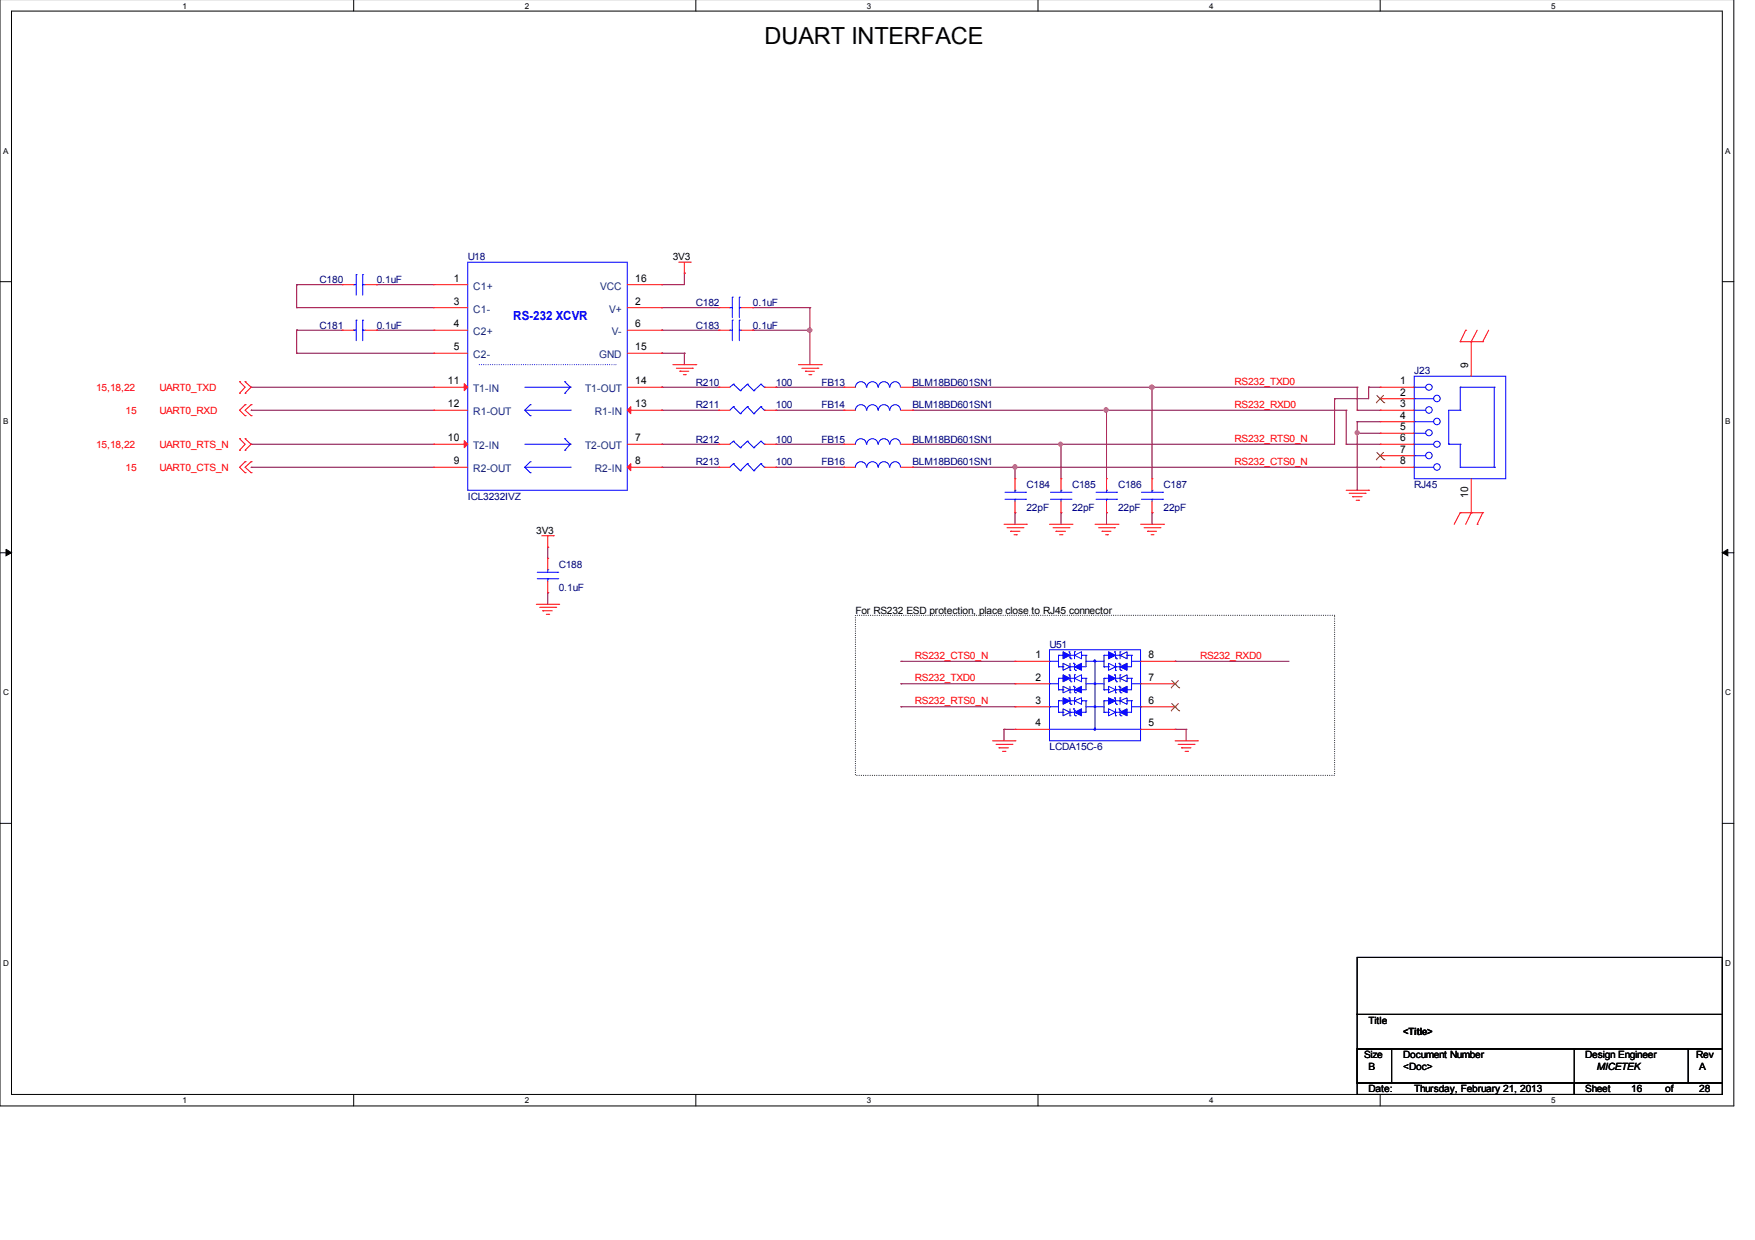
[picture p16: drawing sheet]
<svg xmlns="http://www.w3.org/2000/svg" width="297mm" height="210mm" viewBox="0 0 297 210" stroke-linecap="round" stroke-linejoin="round" font-family="sans-serif">
<defs><g id="words">
<text font-size="4" x="129.4" y="7.5">DUART INTERFACE</text>
<text font-size="2.1" fill="#00f" x="86.9" y="54.1">RS-232 XCVR</text>
<g font-size="1.8">
<text x="76.8" y="47.7">1</text>
<text x="107.5" y="47.7">16</text>
<text x="76.8" y="51.6">3</text>
<text x="107.5" y="51.6">2</text>
<text x="76.8" y="55.4">4</text>
<text x="76.8" y="59.3">5</text>
<text x="107.5" y="59.3">15</text>
<text x="107.5" y="55.4">6</text>
<text x="75.8" y="65">11</text>
<text x="107.5" y="65">14</text>
<text x="237" y="65">1</text>
<text x="248.5" y="62.3" transform="rotate(-90 248.5 62.3)">9</text>
<text x="75.8" y="68.9">12</text>
<text x="107.5" y="68.9">13</text>
<text x="237" y="67">2</text>
<text x="237" y="68.9">3</text>
<text x="237" y="70.9">4</text>
<text x="75.8" y="74.7">10</text>
<text x="107.5" y="74.7">7</text>
<text x="237" y="72.8">5</text>
<text x="237" y="74.7">6</text>
<text x="237" y="76.6">7</text>
<text x="76.8" y="78.6">9</text>
<text x="107.5" y="78.6">8</text>
<text x="237" y="78.6">8</text>
<text x="248.5" y="84.3" transform="rotate(-90 248.5 84.3)">10</text>
<text x="175.3" y="111.4">1</text>
<text x="194.4" y="111.4">8</text>
<text x="175.3" y="115.2">2</text>
<text x="175.3" y="119.1">3</text>
<text x="194.4" y="119.1">6</text>
<text x="194.4" y="115.2">7</text>
<text x="175.3" y="123">4</text>
<text x="194.4" y="123">5</text>
</g>
<g font-size="1.8" fill="#004080">
<text x="80.1" y="49">C1+</text>
<text x="80.1" y="52.9">C1-</text>
<text x="101.6" y="49">VCC</text>
<text x="103.1" y="52.9">V+</text>
<text x="80.1" y="56.7">C2+</text>
<text x="103.5" y="56.7">V-</text>
<text x="80.1" y="60.6">C2-</text>
<text x="101.4" y="60.6">GND</text>
<text x="80.1" y="70.3">R1-OUT</text>
<text x="80.1" y="66.4">T1-IN</text>
<text x="99.1" y="66.4">T1-OUT</text>
<text x="100.7" y="70.3">R1-IN</text>
<text x="80.1" y="76">T2-IN</text>
<text x="99.1" y="76">T2-OUT</text>
<text x="80.1" y="79.9">R2-OUT</text>
<text x="100.7" y="79.9">R2-IN</text>
</g>
<g font-size="1.7" fill="#000080">
<text x="54.1" y="47.9">C180</text>
<text x="63.8" y="47.9">0.1uF</text>
<text x="79.2" y="44">U18</text>
<text x="117.8" y="51.7">C182</text>
<text x="127.4" y="51.7">0.1uF</text>
<text x="54.1" y="55.6">C181</text>
<text x="63.8" y="55.6">0.1uF</text>
<text x="117.8" y="55.6">C183</text>
<text x="127.4" y="55.6">0.1uF</text>
<text x="117.8" y="65.3">R210</text>
<text x="131.3" y="65.3">100</text>
<text x="139" y="65.3">FB13</text>
<text x="154.4" y="65.3">BLM18BD601SN1</text>
<text x="239.4" y="63.3">J23</text>
<text x="117.8" y="69.1">R211</text>
<text x="131.3" y="69.1">100</text>
<text x="139" y="69.1">FB14</text>
<text x="154.4" y="69.1">BLM18BD601SN1</text>
<text x="117.8" y="74.9">R212</text>
<text x="131.3" y="74.9">100</text>
<text x="139" y="74.9">FB15</text>
<text x="154.4" y="74.9">BLM18BD601SN1</text>
<text x="117.8" y="78.8">R213</text>
<text x="131.3" y="78.8">100</text>
<text x="139" y="78.8">FB16</text>
<text x="154.4" y="78.8">BLM18BD601SN1</text>
<text x="173.7" y="82.6">C184</text>
<text x="181.4" y="82.6">C185</text>
<text x="189.2" y="82.6">C186</text>
<text x="196.9" y="82.6">C187</text>
<text x="239.4" y="82.6">RJ45</text>
<text x="79.2" y="84.6">ICL3232IVZ</text>
<text x="173.7" y="86.5">22pF</text>
<text x="181.4" y="86.5">22pF</text>
<text x="189.2" y="86.5">22pF</text>
<text x="196.9" y="86.5">22pF</text>
<text x="94.6" y="96.1">C188</text>
<text x="94.6" y="100">0.1uF</text>
<text x="177.6" y="109.7">U51</text>
<text x="177.6" y="127">LCDA15C-6</text>
</g>
<g font-size="1.7">
<text x="113.9" y="44">3V3</text>
<text x="90.8" y="90.4">3V3</text>
<text x="144.8" y="103.9">For RS232 ESD protection, place close to RJ45 connector</text>
<text x="231.6" y="173.3">Title</text>
<text x="230.9" y="179.2">Size</text>
<text x="237.5" y="179.2">Document Number</text>
<text x="237.5" y="175.3">&lt;Title&gt;</text>
<text x="268.3" y="179.2">Design Engineer</text>
<text x="287.1" y="179.2">Rev</text>
<text x="231.6" y="184.9">Date:</text>
<text x="231.6" y="181.1">B</text>
<text x="237.5" y="181.1">&lt;Doc&gt;</text>
<text x="239.4" y="184.9">Thursday, February 21, 2013</text>
<text x="268.3" y="184.9">Sheet</text>
<text x="270.3" y="181.1">MICETEK</text>
<text x="276.1" y="184.9">16</text>
<text x="281.9" y="184.9">of</text>
<text x="287.6" y="181.1">A</text>
<text x="287.6" y="184.9">28</text>
</g>
<g font-size="1.7" fill="#f00">
<text x="209" y="65.1">RS232_TXD0</text>
<text x="16.3" y="66.2">15,18,22</text>
<text x="21.3" y="70.1">15</text>
<text x="27" y="66.2">UART0_TXD</text>
<text x="27" y="70.1">UART0_RXD</text>
<text x="209" y="69">RS232_RXD0</text>
<text x="16.3" y="75.9">15,18,22</text>
<text x="27" y="75.9">UART0_RTS_N</text>
<text x="209" y="74.8">RS232_RTS0_N</text>
<text x="21.3" y="79.8">15</text>
<text x="27" y="79.8">UART0_CTS_N</text>
<text x="209" y="78.7">RS232_CTS0_N</text>
<text x="154.9" y="111.5">RS232_CTS0_N</text>
<text x="203.1" y="111.5">RS232_RXD0</text>
<text x="154.9" y="115.3">RS232_TXD0</text>
<text x="154.9" y="119.2">RS232_RTS0_N</text>
</g>
<g font-size="1.4">
<text x="30.9" y="1.5">1</text>
<text x="88.8" y="1.5">2</text>
<text x="146.7" y="1.5">3</text>
<text x="204.6" y="1.5">4</text>
<text x="262.6" y="1.5">5</text>
<text x=".5" y="26">A</text>
<text x="292" y="26">A</text>
<text x=".5" y="71.8">B</text>
<text x="292" y="71.8">B</text>
<text x=".5" y="117.7">C</text>
<text x="292" y="117.7">C</text>
<text x=".5" y="163.5">D</text>
<text x="292" y="163.5">D</text>
<text x="30.9" y="186.8">1</text>
<text x="88.8" y="186.8">2</text>
<text x="146.7" y="186.8">3</text>
<text x="204.6" y="186.8">4</text>
<text x="262.6" y="186.8">5</text>
</g>
</g></defs>
<path d="M0 -.1v187.3h293.5v-187.3M1.9 1.9h289.6v183.4h-289.6z" fill="none" stroke="#000" stroke-width=".17"/>
<g fill="#fff">
<path d="M30.9 .2h.7v1.4h-.7z"/>
<path d="M30.9 185.5h.7v1.5h-.7z"/>
</g>
<path d="M59.9 -.1v2M59.9 185.3v1.9" fill="none" stroke="#000" stroke-width=".17"/>
<g fill="#fff">
<path d="M88.8 .2h.7v1.4h-.7z"/>
<path d="M88.8 185.5h.7v1.5h-.7z"/>
</g>
<path d="M117.8 -.1v2M117.8 185.3v1.9" fill="none" stroke="#000" stroke-width=".17"/>
<g fill="#fff">
<path d="M146.7 .2h.7v1.4h-.7z"/>
<path d="M146.7 185.5h.7v1.5h-.7z"/>
</g>
<path d="M175.7 -.1v2M175.7 185.3v1.9" fill="none" stroke="#000" stroke-width=".17"/>
<g fill="#fff">
<path d="M204.6 .2h.7v1.4h-.7z"/>
<path d="M204.6 185.5h.7v1.5h-.7z"/>
</g>
<path d="M233.6 -.1v2M233.6 185.3v1.9" fill="none" stroke="#000" stroke-width=".17"/>
<g fill="#fff">
<path d="M262.6 .2h.6v1.4h-.6z"/>
<path d="M262.6 185.5h.6v1.5h-.6z"/>
<path d="M.5 24.7h.9v1.5h-.9z"/>
<path d="M292 24.7h.9v1.5h-.9z"/>
<path d="M.5 70.5h.9v1.5h-.9z"/>
<path d="M292 70.5h.9v1.5h-.9z"/>
</g>
<path d="M0 47.7h1.9M291.5 47.7h2" fill="none" stroke="#000" stroke-width=".17"/>
<g fill="#fff">
<path d="M.5 116.4h.9v1.5h-.9z"/>
<path d="M292 116.4h.9v1.5h-.9z"/>
</g>
<path d="M0 93.6h1.9M291.5 93.6h2" fill="none" stroke="#000" stroke-width=".17"/>
<path d="M1 93l.9 .6-.9 .5zM291.5 93.6l.9-.6v1.1z" fill="#000" stroke="#000" stroke-width=".17"/>
<g fill="#fff">
<path d="M.5 162.2h.9v1.5h-.9z"/>
<path d="M292 162.2h.9v1.5h-.9z"/>
</g>
<path d="M0 139.4h1.9M291.5 139.4h2M229.7 162.1h61.8v9.6h-61.8zM229.7 171.7h61.8v5.9h-61.8zM229.7 177.6h5.8v5.7h-5.8zM229.7 177.6h56.1v5.7h-56.1zM266.4 177.6h.1M266.4 177.6v5.7M285.8 177.6h5.7v5.7h-5.7zM229.7 183.3h36.7v2h-36.7zM266.4 183.3h25.1v2h-25.1z" fill="none" stroke="#000" stroke-width=".17"/>
<path d="M144.8 104.2h81.1v27h-81.1z" fill="none" stroke="#000" stroke-width=".17" stroke-dasharray="0 .3"/>
<g fill="none" stroke="#800040" stroke-width=".17">
<path d="M50.2 48.2h.1M50.2 52.1h.1M50.2 55.9h.1M50.2 59.8h.1M50.2 55.9h7.7M50.2 48.2h7.7M50.2 48.2v3.9M50.2 55.9v3.9M50.2 52.1h23.2M50.2 59.8h23.2M63.8 48.2h.1M63.8 55.9h.1"/>
<path d="M63.8 55.9h9.6M63.8 48.2h9.6M112 48.2h.1M112 59.8h.1M112 52.1h.1M112 55.9h.1M112 55.9h9.7M112 52.1h9.7M112 59.8h3.8M115.8 46.2h.1M115.8 59.8h.1M115.8 46.2v2h-3.8"/>
<path d="M115.8 59.8v1.9M127.4 55.9h.1M127.4 52.1h.1M127.4 55.9h9.7M127.4 52.1h9.7M137.1 52.1h.1M137.1 55.9h.1M137.1 52.1v9.6M42.5 69.4h.1M42.5 65.5h.1M42.5 79.1h.1M42.5 75.2h.1"/>
<path d="M42.5 65.5h30.9M42.5 69.4h30.9M42.5 79.1h30.9M42.5 75.2h30.9M112 65.5h.1M112 69.4h.1M112 75.2h.1M112 79.1h.1M112 65.5h9.7M112 69.4h9.7M112 79.1h9.7M112 75.2h9.7"/>
<path d="M131.3 65.5h.1M131.3 69.4h.1M131.3 75.2h.1M131.3 79.1h.1M131.3 65.5h11.5M131.3 69.4h11.5M131.3 79.1h11.5M131.3 75.2h11.5M154.4 65.5h.1M154.4 69.4h.1M154.4 79.1h.1M154.4 75.2h.1"/>
<path d="M154.4 65.5h75.3M154.4 69.4h73.4M154.4 79.1h79.2M171.8 79.1h.1M171.8 79.1v1.9M179.6 75.2h.1M179.6 75.2v5.8M187.3 69.4h.1M187.3 69.4v11.6M195 65.5h.1M195 65.5v15.5M225.9 67.5h.1"/>
<path d="M225.9 67.5v7.7h-71.5M227.8 69.4h.1M227.8 75.2h.1M227.8 75.2h5.8M227.8 69.4v5.8M229.7 71.4h.1M229.7 73.3h.1M229.7 65.5h.1M229.7 69.4h.1M229.7 69.4h3.9M229.7 71.4h3.9M229.7 65.5v3.9"/>
<path d="M229.7 71.4v11.6M229.7 73.3h3.9M231.6 65.5h.1M231.6 65.5h2M231.6 65.5v2h-5.7M92.7 92.6h.1M92.7 92.6v1.9M171.8 86.8h.1M171.8 86.8v1.9M179.6 86.8h.1M179.6 86.8v1.9M187.3 86.8h.1"/>
<path d="M187.3 86.8v1.9M195 86.8h.1M195 86.8v1.9M92.7 100.3h.1M92.7 100.3v2M152.5 111.9h.1M152.5 115.8h.1M152.5 119.6h.1M152.5 111.9h19.3M152.5 115.8h19.3M152.5 119.6h19.3M198.9 111.9h.1"/>
<path d="M198.9 111.9h19.3M169.9 123.5h.1M169.9 123.5h1.9M169.9 123.5v1.9M198.9 123.5h.1M198.9 123.5h1.8M200.7 123.5h.1M200.7 123.5v1.9"/>
</g>
<g fill="#f0f" stroke="#f0f" stroke-width=".17">
<circle cx="137.1" cy="55.9" r=".36"/>
<circle cx="195" cy="65.5" r=".36"/>
<circle cx="187.2" cy="69.4" r=".36"/>
<circle cx="179.5" cy="75.2" r=".34"/>
<circle cx="171.8" cy="79.1" r=".36"/>
<circle cx="229.7" cy="73.3" r=".34"/>
</g>
<g fill="none" stroke="#f00" stroke-width=".17">
<path d="M57.9 55.9h.1M57.9 48.2h.1M57.9 55.9h2M57.9 48.2h2M61.8 55.9h2M61.8 48.2h2M63.8 55.9h.1M63.8 48.2h.1M73.4 48.2h.1M73.4 52.1h.1M73.4 55.9h.1M73.4 59.8h.1"/>
<path d="M73.4 55.9h5.8M73.4 52.1h5.8M73.4 48.2h5.8M73.4 59.8h5.8M106.2 55.9h5.8M106.2 52.1h5.8M106.2 48.2h5.8M106.2 59.8h5.8M112 59.8h.1M112 52.1h.1M112 55.9h.1M112 48.2h.1"/>
<path d="M114.9 44.4h1.9M115.8 46.2h.1M115.8 44.4v1.8M116.8 44.4h.1M121.7 52.1h.1M121.7 55.9h.1M121.7 55.9h1.8M121.7 52.1h1.8M125.5 55.9h1.9M125.5 52.1h1.9M127.4 52.1h.1M127.4 55.9h.1"/>
<path d="M247.1 57.8h.1M247.1 57.8h3.9M248.1 55.9h.1M248.1 55.9l-1 1.9M249 57.8h.1M249 57.8v5.9M250 55.9l-1 1.9M251 57.8h.1M252 55.9l-1 1.9M40.6 66.6h.1M40.6 64.6h.1M40.6 76.2h.1"/>
<path d="M40.6 74.3h.1M40.6 64.6l.9 .9-.9 1.1M40.6 74.3l.9 .9-.9 1M41.5 64.6h.1M41.5 66.6h.1M41.5 68.5h.1M41.5 70.4h.1M41.5 74.3h.1M41.5 76.2h.1M41.5 78.2h.1M41.5 64.6l1 .9-1 1.1M41.5 68.5l-.9 .9 .9 1"/>
<path d="M41.5 74.3l1 .9-1 1M41.5 78.2l-.9 .9 .9 .9M42.5 68.5h.1M42.5 70.4h.1M42.5 78.2h.1M42.5 68.5l-1 .9 1 1M42.5 78.2l-1 .9 1 .9M73.4 69.4h.1M73.4 79.1h.1M73.4 65.5h.1M73.4 75.2h.1M73.4 75.2h5.8"/>
<path d="M73.4 65.5h5.8M73.4 69.4h5.8M73.4 79.1h5.8M106.2 75.2h5.8M106.2 65.5h5.8M106.2 69.4h5.8M106.2 79.1h5.8M112 69.4h.1M112 79.1h.1M112 65.5h.1M112 75.2h.1M113.9 61.7h3.9"/>
<path d="M114.5 62.3h2.7M115.1 62.8h.1M115.1 62.8h1.5M115.7 63.4h.3M116 63.4h.1M117.2 62.3h.1M117.8 61.7h.1M121.7 65.5h.1M121.7 69.4h.1M121.7 79.1h.1M121.7 75.2h.1M121.7 75.2h1.8"/>
<path d="M121.7 65.5h1.8M121.7 69.4h1.8M121.7 79.1h1.8M129.4 75.2h1.9M129.4 65.5h1.9M129.4 69.4h1.9M129.4 79.1h1.9M131.3 65.5h.1M131.3 69.4h.1M131.3 79.1h.1M131.3 75.2h.1M135.1 61.7h3.9"/>
<path d="M135.7 62.3h2.7M136.3 62.8h.1M136.3 62.8h1.5M136.9 63.4h.3M137.2 63.4h.1M138.4 62.3h.1M139 61.7h.1M142.8 75.2h.1M142.8 79.1h.1M142.8 65.5h.1M142.8 69.4h.1M142.8 75.2h2"/>
<path d="M142.8 65.5h2M142.8 69.4h2M142.8 79.1h2M152.5 75.2h1.9M152.5 65.5h1.9M152.5 69.4h1.9M152.5 79.1h1.9M154.4 75.2h.1M154.4 79.1h.1M154.4 65.5h.1M154.4 69.4h.1M233.6 65.5h.1"/>
<path d="M233.6 67.5h.1M233.6 69.4h.1M233.6 71.4h.1M233.6 73.3h.1M233.6 75.2h.1M233.6 77.1h.1M233.6 79.1h.1M233.6 75.2h5.8M233.6 65.5h5.8M233.6 67.5h5.8M233.6 69.4h5.8M233.6 71.4h5.8"/>
<path d="M233.6 73.3h5.8M233.6 77.1h5.8M233.6 79.1h5.8M41.5 80h.1M42.5 80h.1M91.7 90.7h1.9M92.7 92.6h.1M92.7 94.5h.1M92.7 90.7v1.9M92.7 94.5v1.9M92.7 98.4v1.9M93.6 90.7h.1"/>
<path d="M169.9 88.7h3.8M170.4 89.3h2.7M171 89.9h.1M171 89.9h1.6M171.6 90.5h.4M171.8 81h.1M171.8 86.8h.1M171.8 81v2M171.8 84.9v1.9M172 90.5h.1M173.1 89.3h.1M173.7 88.7h.1"/>
<path d="M177.6 88.7h3.8M178.2 89.3h2.7M178.7 89.9h.1M178.7 89.9h1.6M179.3 90.5h.4M179.6 81h.1M179.6 86.8h.1M179.6 81v2M179.6 84.9v1.9M179.7 90.5h.1M180.9 89.3h.1M181.4 88.7h.1"/>
<path d="M185.3 88.7h3.9M185.9 89.3h2.7M186.5 89.9h.1M186.5 89.9h1.5M187.1 90.5h.4M187.3 81h.1M187.3 86.8h.1M187.3 81v2M187.3 84.9v1.9M187.5 90.5h.1M188.6 89.3h.1M189.2 88.7h.1"/>
<path d="M193 88.7h3.9M193.6 89.3h2.7M194.2 89.9h.1M194.2 89.9h1.5M194.8 90.5h.4M195 81h.1M195 86.8h.1M195 81v2M195 84.9v1.9M195.2 90.5h.1M196.3 89.3h.1M196.9 88.7h.1"/>
<path d="M227.8 83h3.8M228.3 83.5h2.8M228.9 84.1h.1M228.9 84.1h1.6M229.5 84.7h.5M230 84.7h.1M231.1 83.5h.1M231.6 83h.1M247.1 86.8h.1M247.1 86.8l-1 1.9M247.1 86.8h3.9M249 86.8h.1"/>
<path d="M249 86.8l-.9 1.9M249 81v5.8M250 88.7h.1M251 86.8h.1M251 86.8l-1 1.9M90.8 102.3h3.8M91.4 102.8h2.7M91.9 103.4h.1M91.9 103.4h1.6M92.5 104h.4M92.7 100.3h.1M92.9 104h.1"/>
<path d="M94.1 102.8h.1M94.6 102.3h.1M171.8 111.9h.1M171.8 115.8h.1M171.8 119.6h.1M171.8 111.9h5.8M171.8 115.8h5.8M171.8 119.6h5.8M193 111.9h5.9M193 115.8h5.9M193 119.6h5.9M198.9 119.6h.1"/>
<path d="M198.9 115.8h.1M198.9 111.9h.1M168 125.4h3.8M168.6 126h2.7M169.1 126.6h.1M169.1 126.6h1.6M169.7 127.2h.4M170.1 127.2h.1M171.3 126h.1M171.8 125.4h.1M171.8 123.5h.1M171.8 123.5h5.8"/>
<path d="M193 123.5h5.9M198.9 123.5h.1M198.9 125.4h3.8M199.4 126h2.7M200 126.6h.1M200 126.6h1.6M200.6 127.2h.4M201 127.2h.1M202.1 126h.1M202.7 125.4h.1"/>
</g>
<g fill="none" stroke="#00f" stroke-width=".17">
<path d="M59.9 55.9h.1M59.9 48.2h.1M59.9 55.9h.4M59.9 48.2h.4M60.3 54.2h.1M60.3 46.5h.1M60.3 46.5v3.5M60.3 54.2v3.5M61.4 54.2h.1M61.4 55.9h.1M61.4 46.5h.1M61.4 48.2h.1"/>
<path d="M61.4 46.5v3.5M61.4 54.2v3.5M61.4 55.9h.4M61.4 48.2h.4M79.2 44.4h27v38.6h-27zM123.5 52.1h.1M123.5 55.9h.1M123.5 55.9h.5M123.5 52.1h.5M124 50.3h.1M124 54.2h.1M124 50.3v3.5"/>
<path d="M124 54.2v3.5M125.1 50.3h.1M125.1 52.1h.1M125.1 54.2h.1M125.1 55.9h.1M125.1 55.9h.4M125.1 50.3v3.5M125.1 54.2v3.5M125.1 52.1h.4M88.8 65.5h7.7M88.8 79.1h7.7M88.8 75.2h7.7"/>
<path d="M88.8 69.4h7.7M88.8 69.4l.9 1M88.8 79.1l.9 .9M89.7 68.5h.1M89.7 70.4h.1M89.7 78.2h.1M89.7 68.5l-.9 .9M89.7 78.2l-.9 .9M95.6 66.6h.1M95.6 64.6h.1M95.6 76.2h.1M95.6 74.3h.1"/>
<path d="M95.6 64.6l.9 .9M95.6 74.3l.9 .9M96.5 65.5h.1M96.5 69.4h.1M96.5 75.2h.1M96.5 79.1h.1M96.5 65.5l-.9 1.1M96.5 75.2l-.9 1M124.1 65h.1M124.1 68.8h.1M124.1 78.5h.1M124.1 74.7h.1"/>
<path d="M124.1 65l1.2 1.1M124.1 65l-.6 .5M124.1 68.8l1.2 1.2M124.1 68.8l-.6 .6M124.1 78.5l1.2 1.2M124.1 78.5l-.6 .6M124.1 74.7l1.2 1.1M124.1 74.7l-.6 .5M125.3 66.1h.1M125.3 70h.1M125.3 79.7h.1M125.3 75.8h.1"/>
<path d="M126.5 65h.1M126.5 68.8h.1M126.5 78.5h.1M126.5 74.7h.1M126.5 65l-1.2 1.1M126.5 65l1.1 1.1M126.5 68.8l-1.2 1.2M126.5 68.8l1.1 1.2M126.5 78.5l-1.2 1.2M126.5 78.5l1.1 1.2M126.5 74.7l-1.2 1.1M126.5 74.7l1.1 1.1"/>
<path d="M127.6 66.1h.1M127.6 70h.1M127.6 79.7h.1M127.6 75.8h.1M128.8 65h.1M128.8 68.8h.1M128.8 78.5h.1M128.8 74.7h.1M128.8 65l.6 .5M128.8 65l-1.2 1.1M128.8 68.8l.6 .6M128.8 68.8l-1.2 1.2"/>
<path d="M128.8 78.5l.6 .6M128.8 78.5l-1.2 1.2M128.8 74.7l.6 .5M128.8 74.7l-1.2 1.1M129.4 65.5h.1M129.4 69.4h.1M129.4 79.1h.1M129.4 75.2h.1M144.8 75.2a.93 .93 0 0 1 .9-.9 .93 .93 0 0 1 .9 .9M144.8 65.5a.93 .93 0 0 1 .9-.9 .93 .93 0 0 1 .9 .9M146.6 79.1a.93 .93 0 0 0-.9-.9 .93 .93 0 0 0-.9 .9M146.6 69.4a.93 .93 0 0 0-.9-.9 .93 .93 0 0 0-.9 .9"/>
<path d="M146.7 75.2a.93 .93 0 0 1 1-.9 .93 .93 0 0 1 .9 .9M146.7 65.5a.93 .93 0 0 1 1-.9 .93 .93 0 0 1 .9 .9M148.6 79.1a.93 .93 0 0 0-.9-.9 .93 .93 0 0 0-1 .9M148.6 69.4a.93 .93 0 0 0-.9-.9 .93 .93 0 0 0-1 .9M148.7 75.2a.93 .93 0 0 1 .9-.9 .93 .93 0 0 1 .9 .9M148.7 65.5a.93 .93 0 0 1 .9-.9 .93 .93 0 0 1 .9 .9M150.5 79.1a.93 .93 0 0 0-.9-.9 .93 .93 0 0 0-.9 .9M150.5 69.4a.93 .93 0 0 0-.9-.9 .93 .93 0 0 0-.9 .9M150.6 75.2a.89 .89 0 0 1 .9-.9 .89 .89 0 0 1 .9 .9M150.6 65.5a.89 .89 0 0 1 .9-.9 .89 .89 0 0 1 .9 .9M152.4 79.1a.89 .89 0 0 0-.9-.9 .89 .89 0 0 0-.9 .9M152.4 69.4a.89 .89 0 0 0-.9-.9 .89 .89 0 0 0-.9 .9"/>
<path d="M239.4 63.7h15.4v17.3h-15.4zM239.4 65.5h.1M239.4 79.1h.1M239.4 75.2h.1M239.4 71.4h.1M239.4 67.5h.1M239.4 69.4h.1M239.4 73.3h.1M239.4 77.1h.1M239.4 65.5h1.9M239.4 79.1h3.3M239.4 75.2h3.3"/>
<path d="M239.4 71.4h3.3M239.4 67.5h3.3M239.4 69.4h1.9M239.4 73.3h1.9M239.4 77.1h1.9M245.2 75.2h.1M245.2 75.2h1.9M247.1 75.2h.1M247.1 79.1h.1M247.1 69.4h.1M247.1 65.5h.1M247.1 65.5h5.8"/>
<path d="M247.1 79.1h5.8M247.1 69.4h-1.9v5.8M247.1 65.5v3.9M247.1 75.2v3.9M252.9 79.1h.1M252.9 65.5h.1M252.9 65.5v13.6M89.7 80h.1M90.9 98h3.5M90.9 96.9h3.5M92.7 98h.1M92.7 96.4h.1"/>
<path d="M92.7 96.4v.5M92.7 98v.4M94.4 98h.1M94.4 96.9h.1M170.1 84.5h3.5M170.1 83.3h3.5M171.8 84.5h.1M171.8 83h.1M171.8 83v.3M171.8 84.5v.4M173.6 84.5h.1M173.6 83.3h.1"/>
<path d="M177.8 84.5h3.5M177.8 83.3h3.5M179.6 84.5h.1M179.6 83h.1M179.6 83v.3M179.6 84.5v.4M181.3 84.5h.1M181.3 83.3h.1M185.5 84.5h3.5M185.5 83.3h3.5M187.3 84.5h.1M187.3 83h.1"/>
<path d="M187.3 83v.3M187.3 84.5v.4M189 84.5h.1M189 83.3h.1M193.2 84.5h3.6M193.2 83.3h3.6M195 84.5h.1M195 83h.1M195 83v.3M195 84.5v.4M196.8 84.5h.1M196.8 83.3h.1"/>
<path d="M177.6 110h15.4v15.4h-15.4zM177.6 111.9h.1M177.6 115.8h.1M177.6 119.6h.1M177.6 111.9h1.6M177.6 115.8h1.6M177.6 119.6h1.6M179.2 112.9h.1M179.2 110.9h.1M179.2 114.8h.1M179.2 116.8h.1M179.2 118.6h.1"/>
<path d="M179.2 110.9v2M179.2 114.8v2M179.2 118.6v2M179.2 112.9h.7M179.2 110.9h2.7M179.2 114.8h2.7M179.2 116.8h.7M179.2 118.6h2.7M179.9 112.3l1.2 .6-1.2 .6zM179.9 116.2l1.2 .6-1.2 .5zM179.9 120l1.2 .6-1.2 .6zM179.9 112.9h.1"/>
<path d="M179.9 116.8h.1M180.9 110.3h.1M180.9 114.2h.1M180.9 118.1h.1M180.9 110.3l.2 .3v.8M180.9 114.2l.2 .2v.8M180.9 118.1l.2 .2v.8M181.1 111.4h.1M181.1 113.5h.1M181.1 112.9h.1M181.1 115.2h.1M181.1 117.3h.1"/>
<path d="M181.1 116.8h.1M181.1 119.1h.1M181.1 112.3v1.2M181.1 116.2v1.1M181.1 120v1.2M181.1 111.4l.2 .1M181.1 115.2l.2 .2M181.1 119.1l.2 .1M181.3 111.5h.1M181.3 115.4h.1M181.3 119.2h.1M181.7 112.3h.1"/>
<path d="M181.7 116.2h.1M181.7 120h.1M181.7 112.3l.2 .2M181.7 116.2l.2 .1M181.7 120l.2 .2M181.9 110.9l1.1-.6v1.2zM181.9 114.8l1.1-.6v1.2zM181.9 118.6l1.1-.5v1.1zM181.9 110.3h.1M181.9 112.5h.1M181.9 114.2h.1M181.9 116.3h.1"/>
<path d="M181.9 118.1h.1M181.9 110.3v1.2M181.9 112.5v.8l.1 .2M181.9 114.2v1.2M181.9 116.3v.8l.1 .2M181.9 118.1v1.1M182 113.5h.1M182 117.3h.1M183 110.9h.1M183 114.8h.1M183 118.6h.1M183 110.9h.8"/>
<path d="M183 114.8h.8M183 118.6h.8M183.8 110.9h.1M183.8 114.8h.1M183.8 118.6h.1M183.8 110.9v2h-2.7M183.8 114.8v2h-2.7M183.8 118.6v2h-2.7M183.8 111.9h3.1M183.8 115.8h3.1M183.8 119.6h3.1M185.3 111.9h.1"/>
<path d="M185.3 115.8h.1M185.3 119.6h.1M185.3 111.9v11.6M186.9 110.9h.1M186.9 112.9h.1M186.9 114.8h.1M186.9 116.8h.1M186.9 118.6h.1M186.9 112.9h.7M186.9 110.9h2.7M186.9 114.8h2.7M186.9 116.8h.7"/>
<path d="M186.9 118.6h2.7M186.9 110.9v2M186.9 114.8v2M186.9 118.6v2M187.6 112.3l1.2 .6-1.2 .6zM187.6 116.2l1.2 .6-1.2 .5zM187.6 120l1.2 .6-1.2 .6zM187.6 112.9h.1M187.6 116.8h.1M188.6 110.3h.1M188.6 114.2h.1M188.6 118.1h.1"/>
<path d="M188.6 110.3l.2 .3v.8M188.6 114.2l.2 .2v.8M188.6 118.1l.2 .2v.8M188.8 113.5h.1M188.8 112.9h.1M188.8 111.4h.1M188.8 117.3h.1M188.8 116.8h.1M188.8 115.2h.1M188.8 119.1h.1M188.8 112.3v1.2M188.8 116.2v1.1"/>
<path d="M188.8 120v1.2M188.8 111.4l.2 .1M188.8 115.2l.2 .2M188.8 119.1l.2 .1M189 111.5h.1M189 115.4h.1M189 119.2h.1M189.4 112.3h.1M189.4 116.2h.1M189.4 120h.1M189.4 112.3l.2 .2M189.4 116.2l.2 .1"/>
<path d="M189.4 120l.2 .2M189.6 110.9l1.2-.6v1.2zM189.6 114.8l1.2-.6v1.2zM189.6 118.6l1.2-.5v1.1zM189.6 110.3h.1M189.6 112.5h.1M189.6 114.2h.1M189.6 116.3h.1M189.6 118.1h.1M189.6 110.3v1.2M189.6 112.5v.8l.1 .2M189.6 114.2v1.2"/>
<path d="M189.6 116.3v.8l.1 .2M189.6 118.1v1.1M189.7 113.5h.1M189.7 117.3h.1M190.8 110.9h.1M190.8 114.8h.1M190.8 118.6h.1M190.8 110.9h.7M190.8 114.8h.7M190.8 118.6h.7M191.5 110.9h.1M191.5 114.8h.1"/>
<path d="M191.5 118.6h.1M191.5 111.9h1.5M191.5 110.9v2h-2.7M191.5 115.8h1.5M191.5 114.8v2h-2.7M191.5 119.6h1.5M191.5 118.6v2h-2.7M193 111.9h.1M193 115.8h.1M193 119.6h.1M177.6 123.5h15.4M179.2 120.6h.1"/>
<path d="M179.2 120.6h.7M179.9 120.6h.1M181.1 121.2h.1M181.1 120.6h.1M181.9 120.2h.1M181.9 120.2v.8l.1 .2M182 121.2h.1M186.9 120.6h.1M186.9 120.6h.7M187.6 120.6h.1M188.8 121.2h.1M188.8 120.6h.1"/>
<path d="M189.6 120.2h.1M189.6 120.2v.8l.1 .2M189.7 121.2h.1M193 123.5h.1"/>
<circle cx="241.9" cy="77.1" r=".55"/>
<circle cx="241.9" cy="69.4" r=".55"/>
<circle cx="241.9" cy="65.5" r=".53"/>
<circle cx="241.9" cy="73.3" r=".53"/>
<circle cx="243.2" cy="79.1" r=".55"/>
<circle cx="243.2" cy="67.5" r=".55"/>
<circle cx="243.2" cy="71.3" r=".55"/>
<circle cx="243.2" cy="75.2" r=".53"/>
</g>
<g fill="none" stroke="#804000" stroke-width=".17">
<path d="M232.9 68.2h.1M232.9 77.8h.1M233 66.9l1.3 1.3M233 76.6l1.3 1.2M234.2 66.9l-1.3 1.3M234.2 76.6l-1.3 1.2M234.3 68.2h.1M234.3 77.8h.1M198.2 116.4h.1M198.3 119.1l1.3 1.2M198.3 115.2l1.3 1.2M199.5 119.1l-1.3 1.2"/>
<path d="M199.5 115.2l-1.3 1.2M199.6 116.4h.1M198.2 120.3h.1M199.6 120.3h.1"/>
</g>
<path d="M81.1 61.7h23.1M104.2 61.7h.1" fill="none" stroke="#00f" stroke-width=".17" stroke-dasharray="0 .3"/>
<g fill="#f00" stroke="#f00" stroke-width=".17">
<path d="M106.2 69.4l.6-.6v1.2z"/>
<path d="M106.2 79.1l.6-.6v1.2z"/>
<path d="M78.6 65l.6 .5-.6 .6z"/>
<path d="M78.6 74.6l.6 .6-.6 .6z"/>
</g>
<g fill="#00f" stroke="#00f" stroke-width=".17">
<path d="M179.9 110.3l1.2 .6-1.2 .6z" fill-rule="evenodd"/>
<path d="M181.9 112.9l1.1-.6v1.2z" fill-rule="evenodd"/>
<path d="M181.9 116.8l1.1-.6v1.1z" fill-rule="evenodd"/>
<path d="M179.9 114.2l1.2 .6-1.2 .6z" fill-rule="evenodd"/>
<path d="M181.9 120.6l1.1-.6v1.2z" fill-rule="evenodd"/>
<path d="M179.9 118.1l1.2 .5-1.2 .6z" fill-rule="evenodd"/>
<path d="M189.6 112.9l1.2-.6v1.2z" fill-rule="evenodd"/>
<path d="M187.6 110.3l1.2 .6-1.2 .6z" fill-rule="evenodd"/>
<path d="M189.6 116.8l1.2-.6v1.1z" fill-rule="evenodd"/>
<path d="M187.6 114.2l1.2 .6-1.2 .6z" fill-rule="evenodd"/>
<path d="M189.6 120.6l1.2-.6v1.2z" fill-rule="evenodd"/>
<path d="M187.6 118.1l1.2 .5-1.2 .6z" fill-rule="evenodd"/>
<path d="M185.2 123.3h.2l-.1 .3z" fill-rule="evenodd"/>
<path d="M185.2 111.7h.2l-.1 .3z" fill-rule="evenodd"/>
<circle cx="185.3" cy="119.6" r=".13"/>
<circle cx="185.3" cy="115.7" r=".13"/>
</g>
<use href="#words"/>
</svg>
